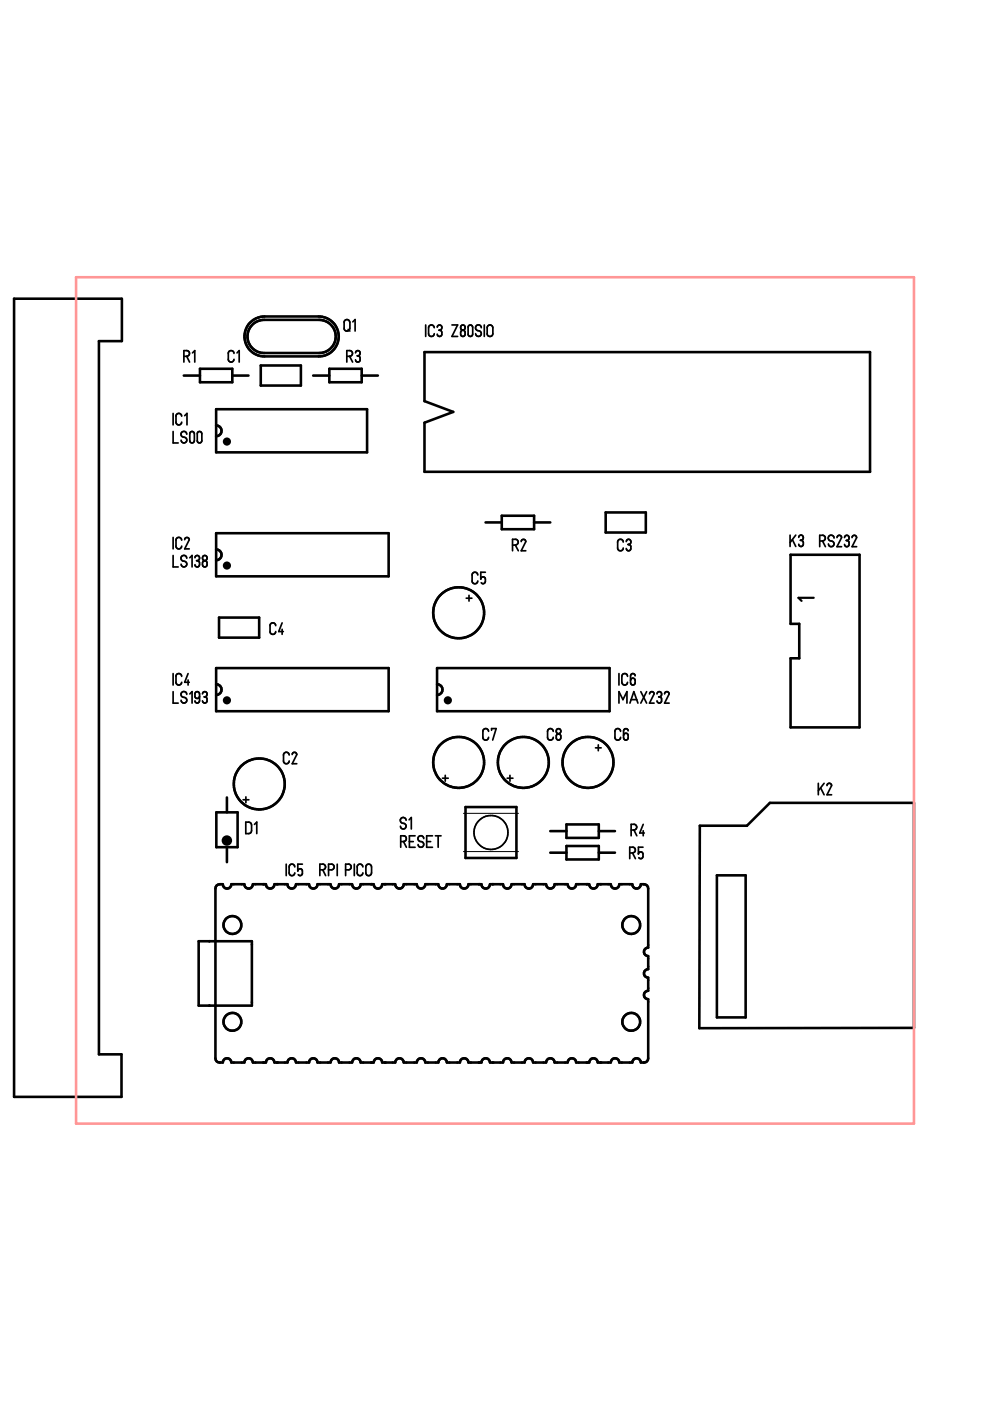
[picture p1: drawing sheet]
<svg xmlns="http://www.w3.org/2000/svg" width="210mm" height="297mm" viewBox="0 0 210 297" stroke-linecap="round" stroke-linejoin="round" font-family="sans-serif">
<g fill="none" stroke="#000" stroke-width=".36">
<path d="M39 75.5h.6M39.6 75.5a.6 .6 0 0 0 .6-.6 .6 .6 0 0 0-.6-.6h-.6v2.5M39.6 75.5l.6 1.3M40.8 74.8l.5-.5v2.5M49.6 74.9a.61 .61 0 0 0-.6-.6 .61 .61 0 0 0-.6 .6v1.3a.6 .6 0 0 0 .6 .6 .6 .6 0 0 0 .6-.6M50.2 74.8l.5-.5v2.5M73.5 75.5h.6M73.8 69.8l.4 .4M74.1 75.5a.6 .6 0 0 0 .6-.6 .6 .6 0 0 0-.6-.6h-.6v2.5M74.1 75.5l.7 1.3M74.2 68.3a.6 .6 0 0 0-.6-.6 .6 .6 0 0 0-.6 .6v1.3a.6 .6 0 0 0 .6 .6 .6 .6 0 0 0 .6-.6M74.2 68.3v1.3"/>
<path d="M74.8 68.2l.5-.4v2.4M75.4 74.8a.53 .53 0 0 1 .6-.4 .53 .53 0 0 1 .4 .6 .53 .53 0 0 1-.5 .4M75.7 75.4h.2M75.9 75.4a.65 .65 0 0 1 .5 .8 .65 .65 0 0 1-.8 .5l-.2-.4M90.3 68.9v2.4M92.1 69.5a.6 .6 0 0 0-.6-.6 .6 .6 0 0 0-.6 .6v1.2a.6 .6 0 0 0 .6 .6 .6 .6 0 0 0 .6-.6M92.7 69.4a.53 .53 0 0 1 .6-.4 .53 .53 0 0 1 .5 .5 .53 .53 0 0 1-.6 .5M93.1 70h.1M93.2 70a.64 .64 0 0 1 .5 .8 .64 .64 0 0 1-.7 .5l-.3-.5M95.8 68.9h1.2l-1.2 2.4h1.2M97.8 70.2l.3-.2a.63 .63 0 0 1 .5 .7 .63 .63 0 0 1-.7 .6l-.2-.5zM99.5 69h.5l.2 .2v1.6a.49 .49 0 0 1-.5 .5 .49 .49 0 0 1-.4-.5v-1.4z"/>
<path d="M102 69.5a.63 .63 0 0 0-.7-.6 .63 .63 0 0 0-.5 .8 .63 .63 0 0 0 .8 .4 .61 .61 0 0 1 .2 1.1 .61 .61 0 0 1-1-.5M102.7 68.9v2.4M103.3 69.5a.61 .61 0 0 1 .6-.6 .61 .61 0 0 1 .6 .6v1.2a.61 .61 0 0 1-.6 .6 .61 .61 0 0 1-.6-.6M103.3 69.5v1.2M36.7 87.7v2.4M36.7 91.5v2.4h1.1M38.5 88.2a.6 .6 0 0 0-.6-.6 .6 .6 0 0 0-.6 .6v1.3a.6 .6 0 0 0 .6 .6 .6 .6 0 0 0 .6-.6M39.2 88.1l.4-.4v2.4M39.6 92.1a.62 .62 0 0 0-1-.5 .62 .62 0 0 0 .2 1l.4 .1a.6 .6 0 0 1 .2 1.1 .6 .6 0 0 1-1-.5M40.3 91.7l.5-.2 .4 .3v1.6a.49 .49 0 0 1-.5 .5 .49 .49 0 0 1-.5-.5zM41.9 91.7l.5-.2 .4 .3v1.6a.49 .49 0 0 1-.5 .5 .49 .49 0 0 1-.5-.5zM36.7 113.9v2.5"/>
<path d="M36.7 117.8v2.4h1.1M38.5 114.5a.6 .6 0 0 0-.6-.6 .6 .6 0 0 0-.6 .6v1.3a.6 .6 0 0 0 .6 .6 .6 .6 0 0 0 .6-.6M39.2 114.4a.49 .49 0 0 1 .4-.4 .49 .49 0 0 1 .5 .4l-.9 2h.9M39.6 118.4a.64 .64 0 0 0-.8-.6 .64 .64 0 0 0-.5 .8 .64 .64 0 0 0 .9 .4 .6 .6 0 0 1 .2 1.1 .6 .6 0 0 1-1-.5M40.2 118.3l.5-.5v2.4M41.3 118.3a.52 .52 0 0 1 .6-.5 .52 .52 0 0 1 .5 .6 .52 .52 0 0 1-.6 .5M41.7 118.9h.1M41.8 118.9a.65 .65 0 0 1 .5 .7 .65 .65 0 0 1-.7 .5l-.3-.4M43 119.1l.3-.2a.63 .63 0 0 1 .6 .7 .63 .63 0 0 1-.7 .5l-.3-.4zM108.7 115.6h.6M109.3 115.5a.6 .6 0 0 0 .6-.6 .6 .6 0 0 0-.6-.6h-.6v2.5M109.3 115.6l.6 1.2"/>
<path d="M110.5 114.8a.49 .49 0 0 1 .5-.4 .49 .49 0 0 1 .5 .4l-1 2h1M130.9 114.9a.6 .6 0 0 1 .6-.6 .6 .6 0 0 1 .6 .6M130.9 116.2a.6 .6 0 0 0 .6 .6 .6 .6 0 0 0 .6-.6M131 114.9v1.3M132.8 114.8a.53 .53 0 0 1 .6-.4 .53 .53 0 0 1 .4 .6 .53 .53 0 0 1-.5 .4M133.1 115.4h.2M133.3 115.4a.65 .65 0 0 1 .5 .8 .65 .65 0 0 1-.8 .5l-.2-.4M167.5 113.5v2.4M168 114.4l.7 1.5M168.7 113.5l-1.2 1.5M169.4 113.9a.52 .52 0 0 1 .5-.4 .52 .52 0 0 1 .5 .6 .52 .52 0 0 1-.6 .5M169.7 114.6h.1"/>
<path d="M169.8 114.6a.64 .64 0 0 1 .5 .7 .64 .64 0 0 1-.7 .5l-.2-.4M173.8 114.7h.6M174.4 114.7a.59 .59 0 0 0 .6-.6 .59 .59 0 0 0-.6-.6h-.6v2.4M174.4 114.7l.6 1.2M176.8 114.1a.65 .65 0 0 0-.7-.6 .65 .65 0 0 0-.5 .8 .65 .65 0 0 0 .8 .4 .6 .6 0 0 1 .2 1.1 .6 .6 0 0 1-1-.5M177.5 114a.49 .49 0 0 1 .4-.5 .49 .49 0 0 1 .5 .5l-.9 1.9h.9M179 114a.53 .53 0 0 1 .6-.5 .53 .53 0 0 1 .5 .6 .53 .53 0 0 1-.6 .5M179.4 114.6h.1M179.5 114.6a.64 .64 0 0 1 .5 .7 .64 .64 0 0 1-.7 .5l-.3-.4M180.7 114a.49 .49 0 0 1 .4-.5 .49 .49 0 0 1 .5 .5l-.9 1.9h.9M58.5 132.7a.6 .6 0 0 0-.6-.6 .6 .6 0 0 0-.6 .6v1.2a.6 .6 0 0 0 .6 .6 .6 .6 0 0 0 .6-.6M59.8 132.1l-.7 1.8h1"/>
<path d="M59.8 133.4v1.1M98.8 126.8h1.3M99.4 126.2v1.2M101.3 121.9a.6 .6 0 0 0-.6-.6 .6 .6 0 0 0-.6 .6v1.3a.6 .6 0 0 0 .6 .6 .6 .6 0 0 0 .6-.6M102.9 121.3h-1v1.5a.49 .49 0 0 1 .5-.5 .49 .49 0 0 1 .5 .5l-.1 .8-.3 .2-.5-.3M36.7 146.6v2.5h1.1M36.7 142.8v2.4M38.5 143.4a.61 .61 0 0 0-.6-.6 .61 .61 0 0 0-.6 .6v1.3a.6 .6 0 0 0 .6 .6 .6 .6 0 0 0 .6-.6M39.6 147.2a.62 .62 0 0 0-1-.5 .62 .62 0 0 0 .2 1.1l.4 .1a.6 .6 0 0 1 .1 1.1 .6 .6 0 0 1-.9-.5M39.9 142.8l-.7 1.9h.9M39.9 144.2v1M40.2 147.1l.5-.5v2.5"/>
<path d="M42.3 147.6a.49 .49 0 0 1-.5 .5 .49 .49 0 0 1-.5-.5v-.5a.49 .49 0 0 1 .5-.5 .49 .49 0 0 1 .5 .5v1.5a.49 .49 0 0 1-.5 .5 .49 .49 0 0 1-.5-.5M42.9 147.1a.53 .53 0 0 1 .6-.4 .53 .53 0 0 1 .5 .6 .53 .53 0 0 1-.6 .4M43.3 147.7h.1M43.4 147.7a.64 .64 0 0 1 .5 .8 .64 .64 0 0 1-.7 .5l-.3-.4M62 160a.49 .49 0 0 1 .4-.5 .49 .49 0 0 1 .5 .5l-.9 1.9h.9M103.6 155.1a.6 .6 0 0 0-.6-.6 .6 .6 0 0 0-.6 .6v1.2a.6 .6 0 0 0 .6 .6 .6 .6 0 0 0 .6-.6M104.2 154.8v-.3h1l-.7 2.4M117.3 155.1a.61 .61 0 0 0-.6-.6 .61 .61 0 0 0-.6 .6v1.2a.6 .6 0 0 0 .6 .6 .6 .6 0 0 0 .6-.6M118.3 155.6a.65 .65 0 0 0-.4 .8 .65 .65 0 0 0 .8 .4 .74 .74 0 0 0-.2-1.2M118.3 155.6a.54 .54 0 0 1-.3-.9 .54 .54 0 0 1 .9 0 .54 .54 0 0 1-.4 .9M118.3 155.6h.2M126.3 158.6h1.2"/>
<path d="M126.9 157.9v1.3M130.4 155.1a.6 .6 0 0 1 .6-.6 .6 .6 0 0 1 .6 .6M130.4 156.3a.6 .6 0 0 0 .6 .6 .6 .6 0 0 0 .6-.6M130.4 155.1v1.2M131.2 142.8v2.4M131.2 149.1v-2.5l.9 1.7 .8-1.7v2.5M133.1 143.4a.6 .6 0 0 0-.6-.6 .6 .6 0 0 0-.7 .6v1.3a.6 .6 0 0 0 .7 .6 .6 .6 0 0 0 .6-.6M133.2 155a.49 .49 0 0 0-.5-.5 .49 .49 0 0 0-.5 .5v1.4a.49 .49 0 0 0 .5 .5 .49 .49 0 0 0 .5-.5v-.5a.49 .49 0 0 0-.5-.4 .49 .49 0 0 0-.5 .4M133.6 149.1l.8-2.5 .9 2.5M133.8 148.3h1.2M134.7 143.3a.49 .49 0 0 0-.5-.5 .49 .49 0 0 0-.5 .5v1.5a.49 .49 0 0 0 .5 .4 .49 .49 0 0 0 .5-.4v-.5a.49 .49 0 0 0-.5-.5 .49 .49 0 0 0-.5 .5M135.9 146.6l1.2 2.5"/>
<path d="M137.1 146.6l-1.2 2.5M137.7 147.1a.49 .49 0 0 1 .5-.5 .49 .49 0 0 1 .5 .5l-1 2h1M139.3 147.1a.53 .53 0 0 1 .6-.4 .53 .53 0 0 1 .4 .6 .53 .53 0 0 1-.5 .4M139.7 147.7h.1M139.8 147.7a.64 .64 0 0 1 .5 .8 .64 .64 0 0 1-.7 .5l-.3-.4M140.9 147.1a.49 .49 0 0 1 .5-.5 .49 .49 0 0 1 .5 .5l-1 2h1M51.5 169.6h1.3M52.1 174.3h.6a.62 .62 0 0 1 .6 .6v1.2a.62 .62 0 0 1-.6 .6h-.6zM52.1 169v1.2M54 174.8l.4-.5v2.4M61.3 160.1a.61 .61 0 0 0-.6-.6 .61 .61 0 0 0-.6 .6v1.2a.6 .6 0 0 0 .6 .6 .6 .6 0 0 0 .6-.6M85 178.4h.6"/>
<path d="M85.6 178.4a.6 .6 0 0 0 .6-.6 .6 .6 0 0 0-.6-.6h-.6v2.4M85.6 178.4l.6 1.2M86.1 173.9a.63 .63 0 0 0-.7-.5 .63 .63 0 0 0-.5 .8 .63 .63 0 0 0 .8 .4 .61 .61 0 0 1 .2 1 .61 .61 0 0 1-1-.4M86.7 173.8l.5-.5v2.5M86.8 178.4h.8M88 177.2h-1.2v2.4h1.2M89.9 177.8a.64 .64 0 0 0-.8-.6 .64 .64 0 0 0-.5 .8 .64 .64 0 0 0 .9 .5 .61 .61 0 0 1 .1 1 .61 .61 0 0 1-1-.5M90.5 178.4h.8M91.7 177.2h-1.2v2.4h1.2M92.3 177.2h1.2M92.9 177.2v2.4M93.8 165h1.2"/>
<path d="M94.4 164.4v1.2M107.5 165h1.3M108.1 164.4v1.2M133.8 176h.6M134.4 176a.6 .6 0 0 0 .6-.6 .6 .6 0 0 0-.6-.6h-.6v2.4M134.4 176l.6 1.2M136.3 179.6h-.9v1.5a.49 .49 0 0 1 .4-.5 .49 .49 0 0 1 .5 .5l-.1 .8-.3 .2-.5-.3M136.4 174.8l-.8 1.8h1M136.4 176.1v1.1M173.5 166.1v2.4M174 167l.7 1.5M174.7 166.1l-1.2 1.6"/>
<path d="M175.3 166.6a.49 .49 0 0 1 .5-.5 .49 .49 0 0 1 .5 .5l-1 1.9h1M60.7 183.2v2.5M62.5 183.8a.6 .6 0 0 0-.6-.6 .6 .6 0 0 0-.6 .6v1.3a.6 .6 0 0 0 .6 .6 .6 .6 0 0 0 .6-.6M64.1 183.2h-1v1.5a.49 .49 0 0 1 .5-.5 .49 .49 0 0 1 .5 .5l-.1 .8-.3 .2-.5-.3M67.8 184.4h.6M68.4 183.2h-.6v2.5M68.4 183.2a.61 .61 0 0 1 .6 .6 .61 .61 0 0 1-.6 .6M68.4 184.4l.6 1.3M70.3 183.2h-.6v2.5M70.3 183.2a.61 .61 0 0 1 .6 .6 .61 .61 0 0 1-.6 .6h-.6M71.5 183.2v2.5M73.9 183.2h-.6v2.5"/>
<path d="M73.9 183.2a.61 .61 0 0 1 .6 .6 .61 .61 0 0 1-.6 .6h-.6M75.1 183.2v2.5M75.7 183.8a.61 .61 0 0 1 .6-.6 .61 .61 0 0 1 .6 .6M75.7 185.1a.61 .61 0 0 0 .6 .6 .61 .61 0 0 0 .6-.6M75.7 183.8v1.3M77.6 183.8a.6 .6 0 0 1 .6-.6 .6 .6 0 0 1 .6 .6v1.3a.61 .61 0 0 1-.6 .6 .61 .61 0 0 1-.6-.6M77.6 183.8v1.3M133.5 180.8h.6l.6 1.3M134.1 180.8a.6 .6 0 0 0 .6-.6 .6 .6 0 0 0-.6-.6h-.6v2.5"/>
<circle cx="98.2" cy="69.4" r=".52"/>
<circle cx="43.4" cy="118.3" r=".52"/>
<circle cx="104.1" cy="176.5" r="3.6"/>
</g>
<g fill="none" stroke="#000" stroke-width=".55">
<path d="M25.8 63.3h-22.8v169.3h22.8v-9.1h-4.8v-151.2h4.8M25.8 63.3v9M39 79.6h3.4M42.4 78.2h6.9v2.8h-6.9zM49.3 79.6h3.4M53.1 68.3a4.2 4.2 0 0 1 3-1.2h11.5a4.2 4.2 0 0 1 4.2 4.2 4.2 4.2 0 0 1-4.2 4.3h-11.5a4.2 4.2 0 0 1-3.9-2.7 4.2 4.2 0 0 1 .9-4.6zM53.4 68.9a3.5 3.5 0 0 1 2.6-1.1h11.7a3.5 3.5 0 0 1 3.5 3.5 3.5 3.5 0 0 1-3.5 3.5h-11.7a3.5 3.5 0 0 1-3.3-2.1 3.5 3.5 0 0 1 .7-3.8zM55.3 77.5h8.5v4.2h-8.5zM66.4 79.6h3.4M69.8 78.2h6.9v2.8h-6.9zM76.7 79.6h3.4M90 74.7h94.5v25.3h-94.5v-10.4l6.1-2.3-6.1-2.3z"/>
<path d="M45.8 86.8h32v9.1h-32zM45.8 90.2a1.14 1.14 0 0 1 1.2 1.1 1.14 1.14 0 0 1-1.2 1.2M45.8 113.1h36.6v9.1h-36.6zM45.8 116.5a1.14 1.14 0 0 1 1.2 1.1 1.14 1.14 0 0 1-1.2 1.2M103 110.8h3.4M106.4 109.3h6.8v2.9h-6.8zM113.2 110.8h3.5M128.4 108.6h8.5v4.3h-8.5zM167.6 117.6h14.6v36.6h-14.6v-14.6h1.9v-7.3h-1.9zM46.4 130.9h8.5v4.3h-8.5zM45.8 141.6h36.6v9.2h-36.6zM45.8 145.1a1.14 1.14 0 0 1 1.2 1.1 1.14 1.14 0 0 1-1.2 1.2"/>
<path d="M92.7 145.1a1.14 1.14 0 0 1 1.1 1.1 1.14 1.14 0 0 1-1.1 1.2M92.7 141.6h36.5v9.2h-36.5zM45.9 172.2h4.5v7.4h-4.5zM48.1 169.1v3.1M48.1 179.6v3.2M98.7 171.1h10.8v10.8h-10.8zM116.7 176.2h3.4M120.1 174.8h6.9v2.9h-6.9zM120.1 179.4h6.9v2.8h-6.9zM127 176.2h3.4M148.4 175.1h10l4.8-4.9h30.6v47.7l-45.5 .1zM42.1 199.6h11.3v13.6h-11.3z"/>
<path d="M45.9 187.7l.7-.2h.6l.1 .3a.9 .9 0 0 0 1 .6 .9 .9 0 0 0 .7-.9h2.8l.1 .3a.9 .9 0 0 0 1 .6 .9 .9 0 0 0 .7-.9h2.8v.3a.9 .9 0 0 0 1 .6 .9 .9 0 0 0 .8-.9h2.8v.3a.9 .9 0 0 0 1 .6 .9 .9 0 0 0 .8-.9h2.7l.1 .3a.89 .89 0 0 0 1 .6 .89 .89 0 0 0 .7-.9h2.8v.3a.89 .89 0 0 0 1.1 .6 .89 .89 0 0 0 .7-.9h2.8v.3a.89 .89 0 0 0 1 .6 .89 .89 0 0 0 .8-.9h2.7l.1 .3a.89 .89 0 0 0 1 .6 .89 .89 0 0 0 .7-.9h2.8v.3a.9 .9 0 0 0 1.1 .6 .9 .9 0 0 0 .7-.9h2.8v.3a.9 .9 0 0 0 1 .6 .9 .9 0 0 0 .8-.9h2.7l.1 .3a.9 .9 0 0 0 1 .6 .9 .9 0 0 0 .7-.9h2.8l.1 .3a.9 .9 0 0 0 1 .6 .9 .9 0 0 0 .7-.9h2.8v.3a.9 .9 0 0 0 1 .6 .9 .9 0 0 0 .8-.9h2.8v.3a.9 .9 0 0 0 1 .6 .9 .9 0 0 0 .8-.9h2.7l.1 .3a.9 .9 0 0 0 1 .6 .9 .9 0 0 0 .7-.9h2.8v.3a.89 .89 0 0 0 1.1 .6 .89 .89 0 0 0 .7-.9h2.8v.3a.89 .89 0 0 0 1 .6 .89 .89 0 0 0 .8-.9h2.7l.1 .3a.89 .89 0 0 0 1 .6 .89 .89 0 0 0 .7-.9h2.8l.1 .3a.89 .89 0 0 0 1 .6 .89 .89 0 0 0 .7-.9h2.8v.3a.9 .9 0 0 0 1 .6 .9 .9 0 0 0 .8-.9 1.24 1.24 0 0 1 1.5 .5v12.9a.9 .9 0 0 0-.9 .9 .9 .9 0 0 0 .9 .9v2.8h-.3a.9 .9 0 0 0-.6 1 .9 .9 0 0 0 .9 .8v2.8h-.3a.89 .89 0 0 0-.6 1 .89 .89 0 0 0 .9 .8v12.8a1.21 1.21 0 0 1-1.5 .6 .9 .9 0 0 0-.9-.9 .9 .9 0 0 0-.9 .9h-2.8v-.3a.9 .9 0 0 0-1-.6 .9 .9 0 0 0-.8 .9h-2.8v-.3a.9 .9 0 0 0-1-.6 .9 .9 0 0 0-.8 .9h-2.7l-.1-.3a.9 .9 0 0 0-1-.6 .9 .9 0 0 0-.7 .9h-2.8l-.1-.3a.9 .9 0 0 0-1-.6 .9 .9 0 0 0-.7 .9h-2.8v-.3a.89 .89 0 0 0-1-.6 .89 .89 0 0 0-.8 .9h-2.7l-.1-.3a.89 .89 0 0 0-1-.6 .89 .89 0 0 0-.7 .9h-2.8l-.1-.3a.89 .89 0 0 0-1-.6 .89 .89 0 0 0-.7 .9h-2.8v-.3a.9 .9 0 0 0-1-.6 .9 .9 0 0 0-.8 .9h-2.8v-.3a.9 .9 0 0 0-1-.6 .9 .9 0 0 0-.8 .9h-2.7l-.1-.3a.9 .9 0 0 0-1-.6 .9 .9 0 0 0-.7 .9h-2.8v-.3a.9 .9 0 0 0-1-.6 .9 .9 0 0 0-.8 .9h-2.8v-.3a.9 .9 0 0 0-1-.6 .9 .9 0 0 0-.8 .9h-2.7l-.1-.3a.9 .9 0 0 0-1-.6 .9 .9 0 0 0-.7 .9h-2.8l-.1-.3a.9 .9 0 0 0-1-.6 .9 .9 0 0 0-.7 .9h-2.8v-.3a.89 .89 0 0 0-1-.6 .89 .89 0 0 0-.8 .9h-2.7l-.1-.3a.89 .89 0 0 0-1-.6 .89 .89 0 0 0-.7 .9h-2.8l-.1-.3a.89 .89 0 0 0-1-.6 .89 .89 0 0 0-.7 .9h-2.8v-.3a.89 .89 0 0 0-1-.6 .89 .89 0 0 0-.8 .9h-2.8v-.3a.9 .9 0 0 0-1-.6 .9 .9 0 0 0-.8 .9 1.21 1.21 0 0 1-1.5-.6v-36.3zM116.7 180.8h3.4M127 180.8h3.4M152 185.6h6.1v30.1h-6.1z"/>
<circle cx="97.3" cy="129.9" r="5.4"/>
<circle cx="55" cy="166.2" r="5.4"/>
<circle cx="97.2" cy="161.6" r="5.4"/>
<circle cx="111" cy="161.6" r="5.4"/>
<circle cx="124.7" cy="161.6" r="5.4"/>
<circle cx="49.3" cy="196.1" r="1.89"/>
<circle cx="133.8" cy="196.1" r="1.89"/>
<circle cx="49.3" cy="216.6" r="1.89"/>
<circle cx="133.8" cy="216.6" r="1.89"/>
</g>
<g fill="#000">
<circle cx="48.1" cy="93.6" r=".87"/>
<circle cx="48.1" cy="119.9" r=".87"/>
<circle cx="48.1" cy="148.5" r=".87"/>
<circle cx="95" cy="148.5" r=".87"/>
<circle cx="48.1" cy="178.2" r="1.11"/>
<circle cx="55.8" cy="187.5" r=".28"/>
<circle cx="58.7" cy="187.5" r=".28"/>
<circle cx="78.7" cy="187.5" r=".28"/>
<circle cx="81.6" cy="187.5" r=".28"/>
<circle cx="101.5" cy="187.5" r=".28"/>
<circle cx="104.4" cy="187.5" r=".28"/>
<circle cx="124.4" cy="187.5" r=".28"/>
<circle cx="127.3" cy="187.5" r=".28"/>
<circle cx="55.8" cy="225.3" r=".28"/>
<circle cx="58.7" cy="225.3" r=".28"/>
<circle cx="78.7" cy="225.3" r=".28"/>
<circle cx="81.6" cy="225.3" r=".28"/>
<circle cx="101.5" cy="225.3" r=".28"/>
<circle cx="104.4" cy="225.3" r=".28"/>
<circle cx="124.4" cy="225.3" r=".28"/>
<circle cx="127.3" cy="225.3" r=".28"/>
</g>
<path d="M98.3 172.4h11.6M98.3 180.6h11.6" fill="none" stroke="#000" stroke-width=".21"/>
<path d="M172.5 126.7h-3.2l.6 .7" fill="none" stroke="#000" stroke-width=".47"/>
<path d="M16.1 58.8h177.7v179.4h-177.7z" fill="none" stroke="#ff9696" stroke-width=".55"/>
</svg>
